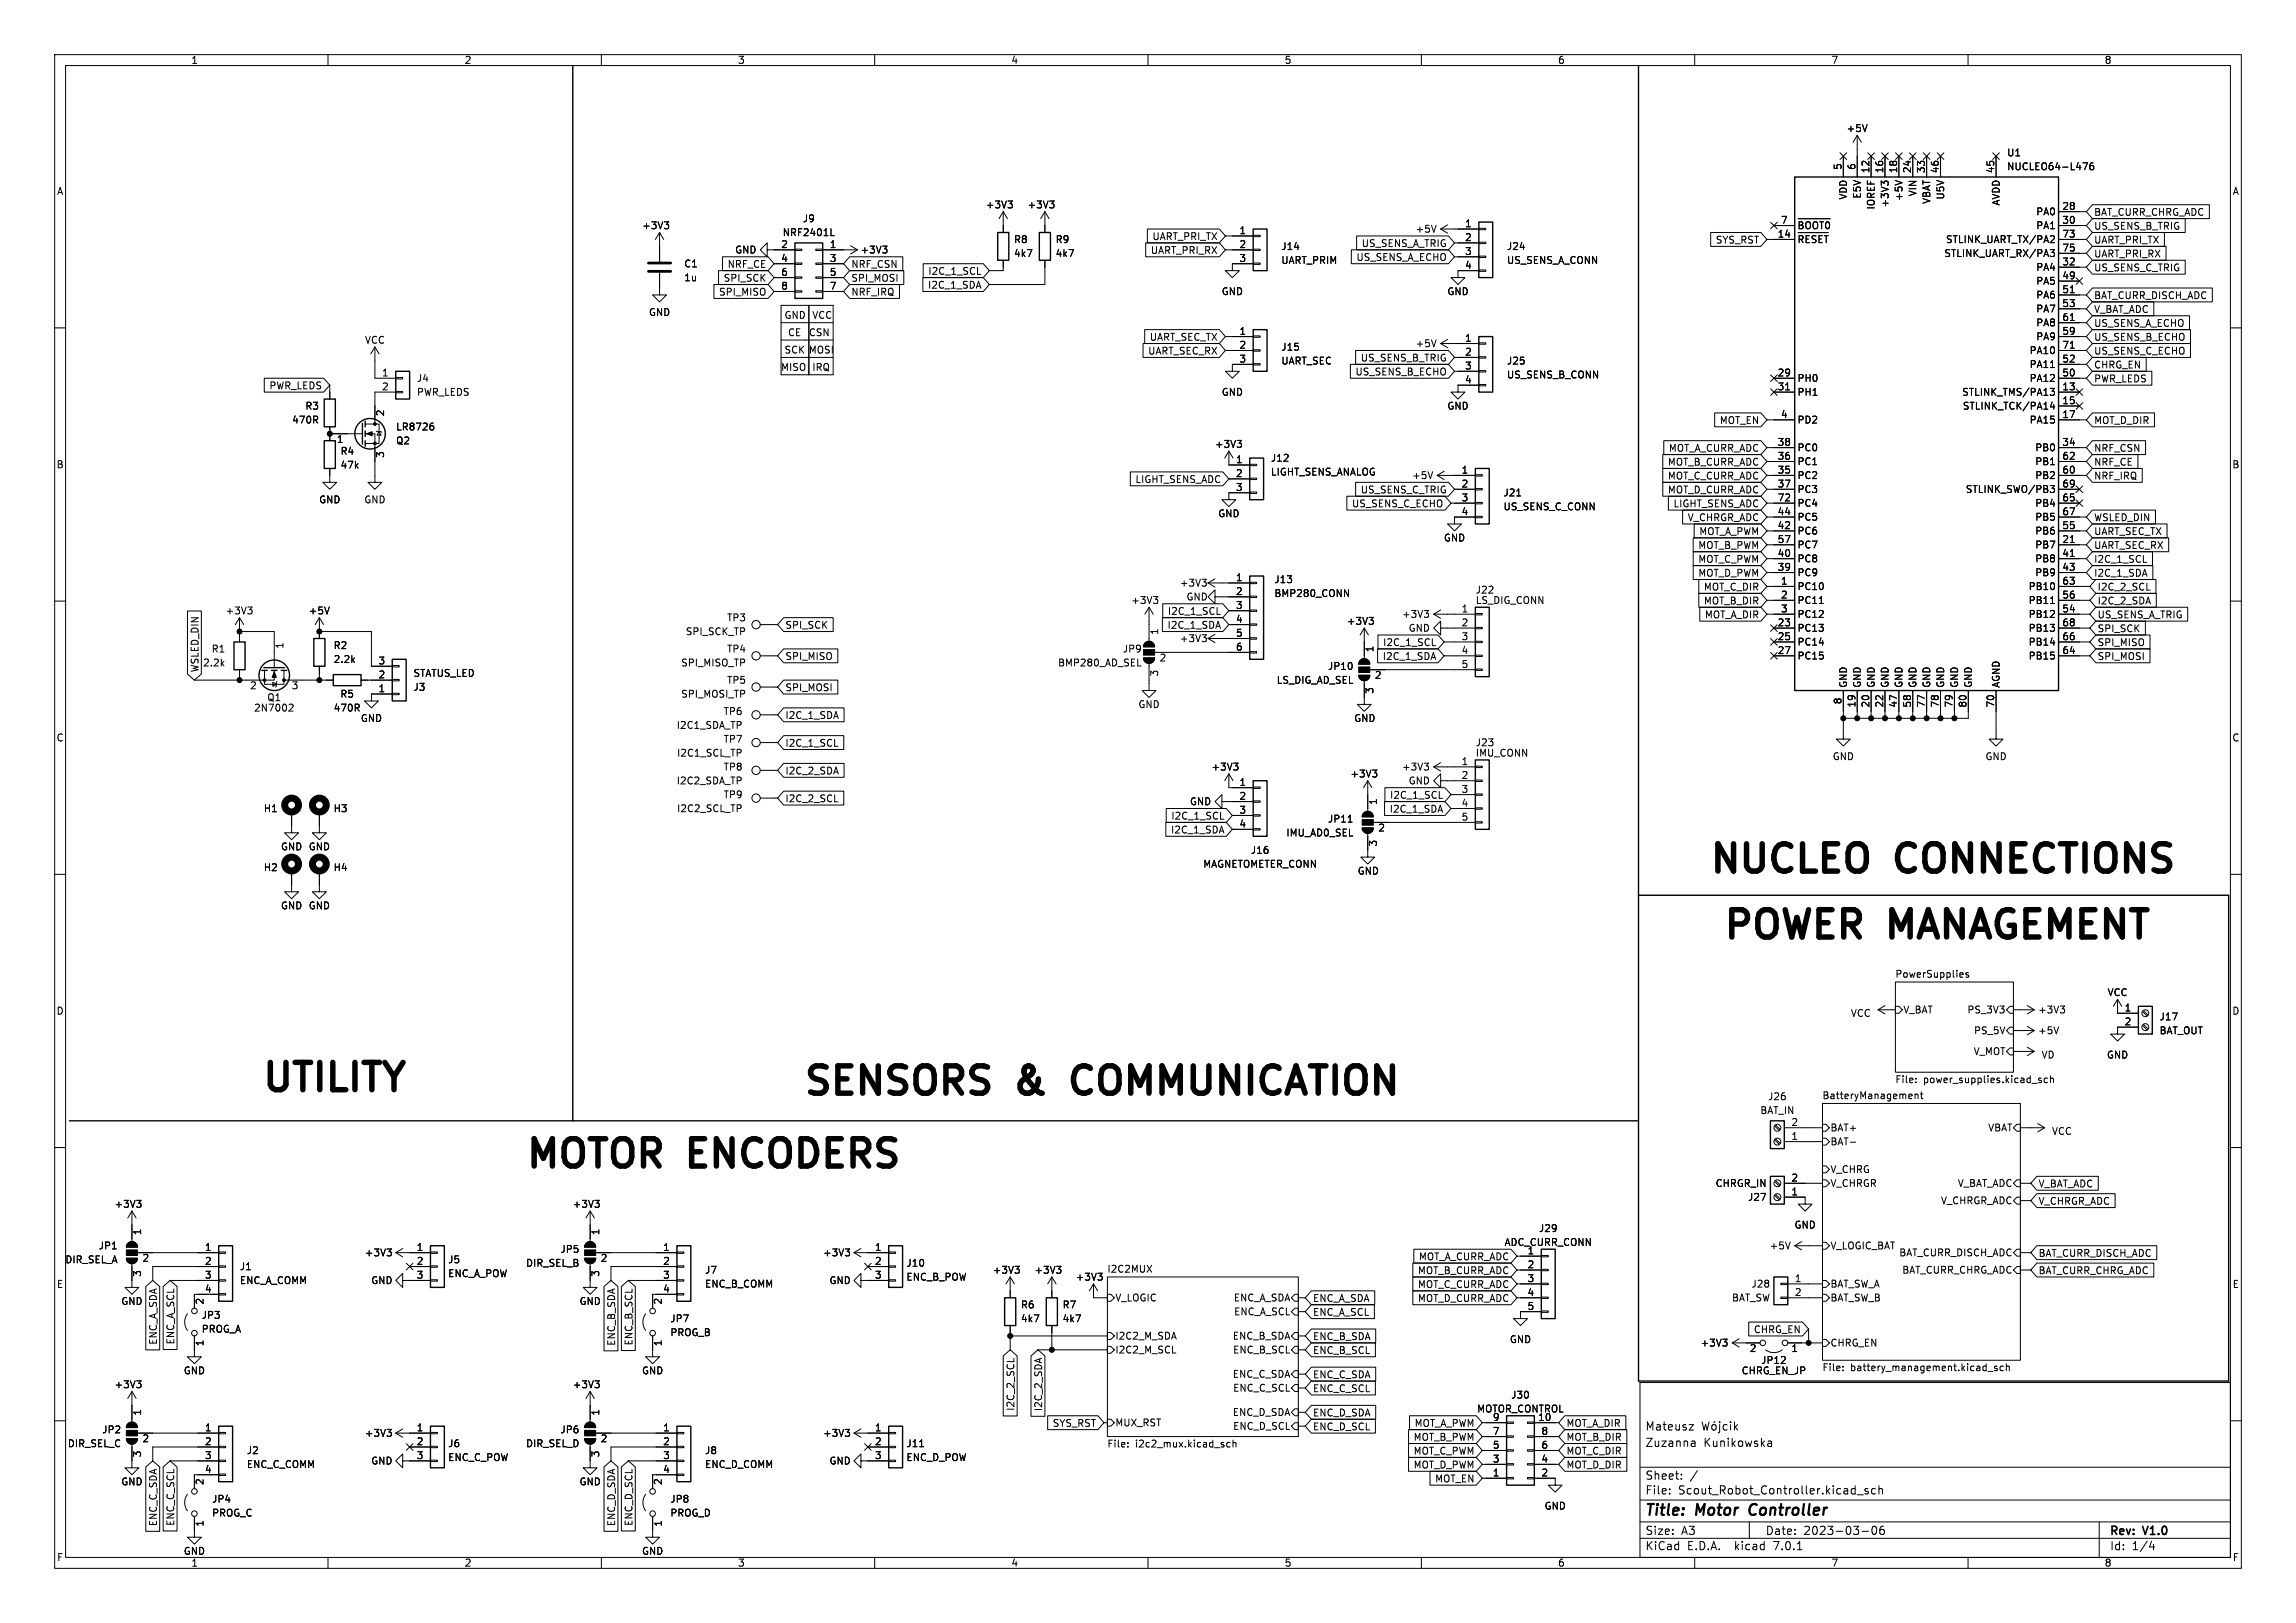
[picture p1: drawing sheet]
<svg xmlns="http://www.w3.org/2000/svg" width="420mm" height="297mm" viewBox="0 0 420 297" stroke-linecap="round" stroke-linejoin="round" font-family="sans-serif">
<defs><g id="words">
<g font-size="7">
<text x="313.1" y="160">NUCLEO</text>
<text x="347.6" y="160">CONNECTIONS</text>
<text x="315.6" y="172.1">POWER MANAGEMENT</text>
<text x="48.3" y="200">UTILITY</text>
<text x="147.3" y="200.7">SENSORS</text>
<text x="186.9" y="200.7">&amp;</text>
<text x="198.4" y="200.7">COMMUNICATION</text>
<text x="96.5" y="214">MOTOR ENCODERS</text>
</g>
<g font-size="2.8">
<text x="301" y="277.8">Title:</text>
<text x="310.4" y="277.8">Motor</text>
<text x="320.7" y="277.8">Controller</text>
</g>
<g font-size="2.1">
<text x="301" y="261.9">Mateusz</text>
<text x="301" y="264.9">Zuzanna</text>
<text x="311.6" y="264.9">Kunikowska</text>
<text x="301" y="273.6">File:</text>
<text x="301" y="270.9">Sheet:</text>
<text x="307" y="273.6">Scout_Robot_Controller.kicad_sch</text>
<text x="301" y="281">Size:</text>
<text x="307.6" y="281">A3</text>
<text x="323" y="281">Date:</text>
<text x="329.9" y="281">2023-03-06</text>
<text x="386" y="281.2">Rev:</text>
<text x="392.2" y="281.2">V1.0</text>
<text x="301" y="283.8">KiCad</text>
<text x="308.6" y="283.8">E.D.A.</text>
<text x="317.4" y="283.8">kicad</text>
<text x="324.5" y="283.8">7.0.1</text>
<text x="386" y="283.8">Id:</text>
<text x="390" y="283.8">1/4</text>
</g>
<g font-size="1.8">
<text x="35" y="11.8">1</text>
<text x="85" y="11.8">2</text>
<text x="135" y="11.8">3</text>
<text x="185" y="11.8">4</text>
<text x="235" y="11.8">5</text>
<text x="285" y="11.8">6</text>
<text x="335" y="11.8">7</text>
<text x="385" y="11.8">8</text>
<text x="337.7" y="24.3">+5V</text>
<text x="367.1" y="28.8">U1</text>
<text x="10.4" y="35.8">A</text>
<text x="336.9" y="31.1" transform="rotate(-90 336.9 31.1)">5</text>
<text x="339.5" y="31.1" transform="rotate(-90 339.5 31.1)">6</text>
<text x="342" y="31.8" transform="rotate(-90 342 31.8)">12</text>
<text x="344.6" y="31.8" transform="rotate(-90 344.6 31.8)">16</text>
<text x="347.1" y="31.8" transform="rotate(-90 347.1 31.8)">18</text>
<text x="349.6" y="31.8" transform="rotate(-90 349.6 31.8)">24</text>
<text x="352.2" y="31.8" transform="rotate(-90 352.2 31.8)">33</text>
<text x="354.7" y="31.8" transform="rotate(-90 354.7 31.8)">46</text>
<text x="364.9" y="31.8" transform="rotate(-90 364.9 31.8)">45</text>
<text x="367.1" y="31.3">NUCLEO64-L476</text>
<text x="408.4" y="35.8">A</text>
<text x="146.8" y="40.8">J9</text>
<text x="180.3" y="38.3">+3V3</text>
<text x="187.9" y="38.3">+3V3</text>
<text x="267.9" y="41.7">1</text>
<text x="325.7" y="41">7</text>
<text x="338" y="36.6" transform="rotate(-90 338 36.6)">VDD</text>
<text x="340.6" y="36.5" transform="rotate(-90 340.6 36.5)">E5V</text>
<text x="343.1" y="38.5" transform="rotate(-90 343.1 38.5)">IOREF</text>
<text x="345.6" y="38.1" transform="rotate(-90 345.6 38.1)">+3V3</text>
<text x="348.2" y="36.9" transform="rotate(-90 348.2 36.9)">+5V</text>
<text x="350.7" y="36" transform="rotate(-90 350.7 36)">VIN</text>
<text x="353.3" y="37.4" transform="rotate(-90 353.3 37.4)">VBAT</text>
<text x="355.8" y="36.6" transform="rotate(-90 355.8 36.6)">U5V</text>
<text x="366" y="37.7" transform="rotate(-90 366 37.7)">AVDD</text>
<text x="372.4" y="39.6">PA0</text>
<text x="377.2" y="38.5">28</text>
<text x="377.2" y="41">30</text>
<text x="383.1" y="39.7">BAT_CURR_CHRG_ADC</text>
<text x="117.4" y="42.1">+3V3</text>
<text x="134.4" y="46.5">GND</text>
<text x="142.8" y="45.5">2</text>
<text x="143.1" y="43.4">NRF2401L</text>
<text x="151.7" y="45.5">1</text>
<text x="157.3" y="46.5">+3V3</text>
<text x="185.4" y="44.6">R8</text>
<text x="185.4" y="47.2">4k7</text>
<text x="193" y="44.6">R9</text>
<text x="193" y="47.2">4k7</text>
<text x="210.4" y="46.6">UART_PRI_RX</text>
<text x="210.7" y="44.1">UART_PRI_TX</text>
<text x="226.7" y="42.9">1</text>
<text x="226.7" y="45.5">2</text>
<text x="234.3" y="45.9">J14</text>
<text x="248" y="47.9">US_SENS_A_ECHO</text>
<text x="249" y="45.4">US_SENS_A_TRIG</text>
<text x="258.9" y="42.7">+5V</text>
<text x="267.9" y="44.2">2</text>
<text x="267.9" y="46.7">3</text>
<text x="275.6" y="45.9">J24</text>
<text x="313.7" y="44.7">SYS_RST</text>
<text x="325.1" y="43.6">14</text>
<text x="328.8" y="45.3">~{RESET}</text>
<text x="328.8" y="42.7">~{BOOT0}</text>
<text x="355.5" y="47.2">STLINK_UART_RX/PA3</text>
<text x="355.8" y="44.6">STLINK_UART_TX/PA2</text>
<text x="372.4" y="42.1">PA1</text>
<text x="377.2" y="43.6">73</text>
<text x="377.2" y="46.1">75</text>
<text x="383.1" y="42.2">US_SENS_B_TRIG</text>
<text x="383.1" y="47.3">UART_PRI_RX</text>
<text x="383.1" y="44.7">UART_PRI_TX</text>
<text x="125.1" y="49.1">C1</text>
<text x="125.1" y="51.6">1u</text>
<text x="132.2" y="51.7">SPI_SCK</text>
<text x="133" y="49.2">NRF_CE</text>
<text x="142.8" y="48">4</text>
<text x="142.8" y="50.5">6</text>
<text x="142.8" y="53.1">8</text>
<text x="151.7" y="48">3</text>
<text x="151.7" y="50.5">5</text>
<text x="151.7" y="53.1">7</text>
<text x="155.7" y="49.2">NRF_CSN</text>
<text x="155.7" y="51.7">SPI_MOSI</text>
<text x="169.6" y="53">I2C_1_SDA</text>
<text x="169.7" y="50.4">I2C_1_SCL</text>
<text x="226.7" y="48">3</text>
<text x="234.3" y="48.5">UART_PRIM</text>
<text x="267.9" y="49.3">4</text>
<text x="275.6" y="48.5">US_SENS_A_CONN</text>
<text x="372.4" y="49.7">PA4</text>
<text x="372.4" y="52.3">PA5</text>
<text x="377.2" y="48.6">32</text>
<text x="377.2" y="51.2">49</text>
<text x="377.2" y="53.7">51</text>
<text x="383.1" y="49.8">US_SENS_C_TRIG</text>
<text x="118.7" y="58">GND</text>
<text x="131.4" y="54.3">SPI_MISO</text>
<text x="143.5" y="58.4">GND</text>
<text x="148.6" y="58.4">VCC</text>
<text x="155.7" y="54.3">NRF_IRQ</text>
<text x="223.4" y="54.2">GND</text>
<text x="264.7" y="54.2">GND</text>
<text x="372.4" y="54.8">PA6</text>
<text x="372.4" y="57.3">PA7</text>
<text x="372.4" y="59.9">PA8</text>
<text x="377.2" y="56.3">53</text>
<text x="377.2" y="58.8">61</text>
<text x="383.1" y="57.4">V_BAT_ADC</text>
<text x="383.1" y="60">US_SENS_A_ECHO</text>
<text x="383.1" y="54.9">BAT_CURR_DISCH_ADC</text>
<text x="66.7" y="63.1">VCC</text>
<text x="143.5" y="64.8">SCK</text>
<text x="144.1" y="61.6">CE</text>
<text x="148" y="64.8">MOSI</text>
<text x="148" y="61.6">CSN</text>
<text x="209.9" y="65.1">UART_SEC_RX</text>
<text x="210.2" y="62.5">UART_SEC_TX</text>
<text x="226.7" y="61.3">1</text>
<text x="226.7" y="63.9">2</text>
<text x="234.3" y="64.3">J15</text>
<text x="258.9" y="63.7">+5V</text>
<text x="267.9" y="62.6">1</text>
<text x="267.9" y="65.2">2</text>
<text x="371.1" y="65">PA10</text>
<text x="372.4" y="62.4">PA9</text>
<text x="377.2" y="61.3">59</text>
<text x="377.2" y="63.9">71</text>
<text x="383.1" y="65.1">US_SENS_C_ECHO</text>
<text x="383.1" y="62.5">US_SENS_B_ECHO</text>
<text x="49.2" y="71.4">PWR_LEDS</text>
<text x="69.8" y="69">1</text>
<text x="69.8" y="71.5">2</text>
<text x="76.2" y="70">J4</text>
<text x="142.9" y="67.9">MISO</text>
<text x="148.6" y="67.9">IRQ</text>
<text x="226.7" y="66.4">3</text>
<text x="234.3" y="66.9">UART_SEC</text>
<text x="247.8" y="68.9">US_SENS_B_ECHO</text>
<text x="248.8" y="66.3">US_SENS_B_TRIG</text>
<text x="267.9" y="67.7">3</text>
<text x="267.9" y="70.2">4</text>
<text x="275.6" y="66.9">J25</text>
<text x="275.6" y="69.4">US_SENS_B_CONN</text>
<text x="325.1" y="69">29</text>
<text x="325.1" y="71.5">31</text>
<text x="328.8" y="70">PH0</text>
<text x="371.1" y="70">PA12</text>
<text x="371.1" y="67.5">PA11</text>
<text x="377.2" y="71.5">13</text>
<text x="377.2" y="69">50</text>
<text x="377.2" y="66.4">52</text>
<text x="383.1" y="70.1">PWR_LEDS</text>
<text x="383.1" y="67.6">CHRG_EN</text>
<text x="53.4" y="77.7">470R</text>
<text x="55.8" y="75.1">R3</text>
<text x="70.5" y="76.2" transform="rotate(-90 70.5 76.2)">2</text>
<text x="76.2" y="72.6">PWR_LEDS</text>
<text x="223.4" y="72.6">GND</text>
<text x="264.7" y="75.1">GND</text>
<text x="314.5" y="77.8">MOT_EN</text>
<text x="325.7" y="76.6">4</text>
<text x="328.8" y="72.6">PH1</text>
<text x="328.8" y="77.7">PD2</text>
<text x="358.8" y="72.6">STLINK_TMS/PA13</text>
<text x="358.9" y="75.1">STLINK_TCK/PA14</text>
<text x="371.1" y="77.7">PA15</text>
<text x="377.2" y="74">15</text>
<text x="377.2" y="76.6">17</text>
<text x="383.1" y="77.8">MOT_D_DIR</text>
<text x="61.6" y="81.3">1</text>
<text x="62.2" y="83.4">R4</text>
<text x="70.5" y="83.9" transform="rotate(-90 70.5 83.9)">3</text>
<text x="72.4" y="81.5">Q2</text>
<text x="72.4" y="78.9">LR8726</text>
<text x="222.2" y="82.1">+3V3</text>
<text x="305.1" y="82.8">MOT_A_CURR_ADC</text>
<text x="325.1" y="81.7">38</text>
<text x="328.8" y="82.7">PC0</text>
<text x="372.2" y="82.7">PB0</text>
<text x="377.2" y="81.7">34</text>
<text x="383.1" y="82.8">NRF_CSN</text>
<text x="10.3" y="85.8">B</text>
<text x="62.2" y="85.9">47k</text>
<text x="207.6" y="88.5">LIGHT_SENS_ADC</text>
<text x="226" y="84.8">1</text>
<text x="226" y="87.4">2</text>
<text x="226" y="89.9">3</text>
<text x="232.4" y="84.6">J12</text>
<text x="232.4" y="87.2">LIGHT_SENS_ANALOG</text>
<text x="258.2" y="87.8">+5V</text>
<text x="267.3" y="86.7">1</text>
<text x="267.3" y="89.3">2</text>
<text x="305" y="87.9">MOT_C_CURR_ADC</text>
<text x="305" y="85.4">MOT_B_CURR_ADC</text>
<text x="325.1" y="86.7">35</text>
<text x="325.1" y="84.2">36</text>
<text x="325.1" y="89.3">37</text>
<text x="328.8" y="87.8">PC2</text>
<text x="328.8" y="85.3">PC1</text>
<text x="372.2" y="87.8">PB2</text>
<text x="372.2" y="85.3">PB1</text>
<text x="377.2" y="86.7">60</text>
<text x="377.2" y="84.2">62</text>
<text x="377.2" y="89.3">69</text>
<text x="383.1" y="87.9">NRF_IRQ</text>
<text x="383.1" y="85.4">NRF_CE</text>
<text x="408.3" y="85.8">B</text>
<text x="58.3" y="92.3">GND</text>
<text x="66.6" y="92.3">GND</text>
<text x="222.8" y="94.8">GND</text>
<text x="247.2" y="93">US_SENS_C_ECHO</text>
<text x="248.8" y="90.5">US_SENS_C_TRIG</text>
<text x="267.3" y="91.8">3</text>
<text x="267.3" y="94.4">4</text>
<text x="275" y="91">J21</text>
<text x="275" y="93.5">US_SENS_C_CONN</text>
<text x="305" y="90.5">MOT_D_CURR_ADC</text>
<text x="306" y="93">LIGHT_SENS_ADC</text>
<text x="308.6" y="95.5">V_CHRGR_ADC</text>
<text x="325.1" y="94.4">44</text>
<text x="325.1" y="91.8">72</text>
<text x="328.8" y="90.4">PC3</text>
<text x="328.8" y="95.4">PC5</text>
<text x="328.8" y="92.9">PC4</text>
<text x="359.5" y="90.4">STLINK_SWO/PB3</text>
<text x="372.2" y="92.9">PB4</text>
<text x="372.2" y="95.4">PB5</text>
<text x="377.2" y="91.8">65</text>
<text x="377.2" y="94.4">67</text>
<text x="383.1" y="95.5">WSLED_DIN</text>
<text x="264.1" y="99.3">GND</text>
<text x="310.5" y="100.6">MOT_B_PWM</text>
<text x="310.7" y="98.1">MOT_A_PWM</text>
<text x="325.1" y="102">40</text>
<text x="325.1" y="96.9">42</text>
<text x="325.1" y="99.4">57</text>
<text x="328.8" y="98">PC6</text>
<text x="328.8" y="100.5">PC7</text>
<text x="372.2" y="100.5">PB7</text>
<text x="372.2" y="98">PB6</text>
<text x="377.2" y="99.4">21</text>
<text x="377.2" y="102">41</text>
<text x="377.2" y="96.9">55</text>
<text x="383.1" y="100.6">UART_SEC_RX</text>
<text x="383.1" y="98.1">UART_SEC_TX</text>
<text x="215.8" y="107.5">+3V3</text>
<text x="226" y="106.4">1</text>
<text x="233.1" y="106.9">J13</text>
<text x="310.5" y="105.7">MOT_D_PWM</text>
<text x="310.5" y="103.2">MOT_C_PWM</text>
<text x="325.1" y="104.5">39</text>
<text x="325.7" y="107.1">1</text>
<text x="328.8" y="105.6">PC9</text>
<text x="328.8" y="103.1">PC8</text>
<text x="372.2" y="103.1">PB8</text>
<text x="372.2" y="105.6">PB9</text>
<text x="377.2" y="104.5">43</text>
<text x="377.2" y="107.1">63</text>
<text x="383.1" y="103.2">I2C_1_SCL</text>
<text x="383.1" y="105.7">I2C_1_SDA</text>
<text x="41.2" y="112.6">+3V3</text>
<text x="56.4" y="112.6">+5V</text>
<text x="132.9" y="113.9">TP3</text>
<text x="206.9" y="110.7">+3V3</text>
<text x="213.5" y="112.7">I2C_1_SCL</text>
<text x="217" y="110">GND</text>
<text x="226" y="109">2</text>
<text x="226" y="111.5">3</text>
<text x="233.1" y="109.4">BMP280_CONN</text>
<text x="256.4" y="113.2">+3V3</text>
<text x="267.3" y="112.1">1</text>
<text x="269.9" y="108.8">J22</text>
<text x="269.9" y="110.7">LS_DIG_CONN</text>
<text x="311.6" y="110.8">MOT_B_DIR</text>
<text x="311.6" y="108.2">MOT_C_DIR</text>
<text x="311.7" y="113.3">MOT_A_DIR</text>
<text x="325.7" y="109.6">2</text>
<text x="325.7" y="112.1">3</text>
<text x="328.8" y="108.1">PC10</text>
<text x="328.8" y="110.7">PC11</text>
<text x="328.8" y="113.2">PC12</text>
<text x="371" y="113.2">PB12</text>
<text x="371" y="110.7">PB11</text>
<text x="371" y="108.1">PB10</text>
<text x="377.2" y="112.1">54</text>
<text x="377.2" y="109.6">56</text>
<text x="383.7" y="110.8">I2C_2_SDA</text>
<text x="383.7" y="108.2">I2C_2_SCL</text>
<text x="383.7" y="113.3">US_SENS_A_TRIG</text>
<text x="38.7" y="119.6">R1</text>
<text x="52.1" y="118.8" transform="rotate(-90 52.1 118.8)">1</text>
<text x="61" y="118.9">R2</text>
<text x="125.4" y="116.4">SPI_SCK_TP</text>
<text x="132.9" y="119.6">TP4</text>
<text x="143.7" y="115.2">SPI_SCK</text>
<text x="205.3" y="119.6">JP9</text>
<text x="212.1" y="116.2" transform="rotate(-90 212.1 116.2)">1</text>
<text x="213.4" y="115.2">I2C_1_SDA</text>
<text x="215.8" y="117.7">+3V3</text>
<text x="226" y="114">4</text>
<text x="226" y="116.6">5</text>
<text x="226" y="119.1">6</text>
<text x="246.3" y="114.5">+3V3</text>
<text x="251.5" y="119.4" transform="rotate(-90 251.5 119.4)">1</text>
<text x="252.9" y="118.4">I2C_1_SCL</text>
<text x="257.6" y="115.8">GND</text>
<text x="267.3" y="114.7">2</text>
<text x="267.3" y="117.2">3</text>
<text x="267.3" y="119.8">4</text>
<text x="325.1" y="114.7">23</text>
<text x="325.1" y="117.2">25</text>
<text x="325.1" y="119.8">27</text>
<text x="328.8" y="115.8">PC13</text>
<text x="328.8" y="118.3">PC14</text>
<text x="371" y="118.3">PB14</text>
<text x="371" y="115.8">PB13</text>
<text x="377.2" y="119.8">64</text>
<text x="377.2" y="117.2">66</text>
<text x="377.2" y="114.7">68</text>
<text x="383.7" y="118.4">SPI_MISO</text>
<text x="383.7" y="115.9">SPI_SCK</text>
<text x="36.5" y="123" transform="rotate(-90 36.5 123)">WSLED_DIN</text>
<text x="37.1" y="122.1">2.2k</text>
<text x="61" y="121.5">2.2k</text>
<text x="69.2" y="124.2">2</text>
<text x="69.2" y="121.7">3</text>
<text x="75.6" y="124">STATUS_LED</text>
<text x="124.5" y="122.1">SPI_MISO_TP</text>
<text x="132.9" y="125.3">TP5</text>
<text x="143.7" y="120.9">SPI_MISO</text>
<text x="193.5" y="122.1">BMP280_AD_SEL</text>
<text x="212.1" y="121.3">2</text>
<text x="212.1" y="123.9" transform="rotate(-90 212.1 123.9)">3</text>
<text x="233.5" y="125.3">LS_DIG_AD_SEL</text>
<text x="242.9" y="122.7">JP10</text>
<text x="251.4" y="124.5">2</text>
<text x="252.8" y="120.9">I2C_1_SDA</text>
<text x="267.3" y="122.3">5</text>
<text x="328.8" y="120.8">PC15</text>
<text x="338" y="125.9" transform="rotate(-90 338 125.9)">GND</text>
<text x="340.6" y="125.9" transform="rotate(-90 340.6 125.9)">GND</text>
<text x="343.1" y="125.9" transform="rotate(-90 343.1 125.9)">GND</text>
<text x="345.6" y="125.9" transform="rotate(-90 345.6 125.9)">GND</text>
<text x="348.2" y="125.9" transform="rotate(-90 348.2 125.9)">GND</text>
<text x="350.7" y="125.9" transform="rotate(-90 350.7 125.9)">GND</text>
<text x="353.3" y="125.9" transform="rotate(-90 353.3 125.9)">GND</text>
<text x="355.8" y="125.9" transform="rotate(-90 355.8 125.9)">GND</text>
<text x="358.3" y="125.9" transform="rotate(-90 358.3 125.9)">GND</text>
<text x="360.9" y="125.9" transform="rotate(-90 360.9 125.9)">GND</text>
<text x="366" y="125.9" transform="rotate(-90 366 125.9)">AGND</text>
<text x="371" y="120.8">PB15</text>
<text x="383.7" y="120.9">SPI_MOSI</text>
<text x="45.7" y="126.4">2</text>
<text x="46.4" y="130.4">2N7002</text>
<text x="48.8" y="128.5">Q1</text>
<text x="53.3" y="126.4">3</text>
<text x="61" y="130.4">470R</text>
<text x="62.2" y="127.8">R5</text>
<text x="69.2" y="126.7">1</text>
<text x="75.6" y="126.6">J3</text>
<text x="124.5" y="127.8">SPI_MOSI_TP</text>
<text x="132.3" y="131">TP6</text>
<text x="143.7" y="131.7">I2C_1_SDA</text>
<text x="143.7" y="126.6">SPI_MOSI</text>
<text x="208.2" y="129.7">GND</text>
<text x="251.5" y="127" transform="rotate(-90 251.5 127)">3</text>
<text x="336.9" y="128.9" transform="rotate(-90 336.9 128.9)">8</text>
<text x="339.5" y="129.5" transform="rotate(-90 339.5 129.5)">19</text>
<text x="342" y="129.5" transform="rotate(-90 342 129.5)">20</text>
<text x="344.6" y="129.5" transform="rotate(-90 344.6 129.5)">22</text>
<text x="347.1" y="129.5" transform="rotate(-90 347.1 129.5)">47</text>
<text x="349.6" y="129.5" transform="rotate(-90 349.6 129.5)">58</text>
<text x="352.2" y="129.5" transform="rotate(-90 352.2 129.5)">77</text>
<text x="354.7" y="129.5" transform="rotate(-90 354.7 129.5)">78</text>
<text x="357.3" y="129.5" transform="rotate(-90 357.3 129.5)">79</text>
<text x="359.8" y="129.5" transform="rotate(-90 359.8 129.5)">80</text>
<text x="364.9" y="129.5" transform="rotate(-90 364.9 129.5)">70</text>
<text x="10.3" y="135.8">C</text>
<text x="65.9" y="132.3">GND</text>
<text x="123.7" y="133.5">I2C1_SDA_TP</text>
<text x="132.3" y="136.1">TP7</text>
<text x="143.7" y="136.8">I2C_1_SCL</text>
<text x="247.7" y="132.3">GND</text>
<text x="269.9" y="136.7">J23</text>
<text x="408.3" y="135.8">C</text>
<text x="123.7" y="143.7">I2C2_SDA_TP</text>
<text x="123.8" y="138.6">I2C1_SCL_TP</text>
<text x="132.3" y="141.2">TP8</text>
<text x="143.7" y="141.9">I2C_2_SDA</text>
<text x="221.6" y="141.2">+3V3</text>
<text x="226.7" y="143.9">1</text>
<text x="247" y="142.4">+3V3</text>
<text x="256.4" y="141.2">+3V3</text>
<text x="257.6" y="143.7">GND</text>
<text x="267.3" y="140.1">1</text>
<text x="267.3" y="142.6">2</text>
<text x="269.9" y="138.6">IMU_CONN</text>
<text x="335.2" y="139.3">GND</text>
<text x="363.1" y="139.3">GND</text>
<text x="48.2" y="148.8">H1</text>
<text x="61" y="148.8">H3</text>
<text x="123.8" y="148.8">I2C2_SCL_TP</text>
<text x="132.3" y="146.2">TP9</text>
<text x="143.7" y="147">I2C_2_SCL</text>
<text x="217.6" y="147.5">GND</text>
<text x="226.7" y="146.4">2</text>
<text x="226.7" y="149">3</text>
<text x="252.1" y="147.4" transform="rotate(-90 252.1 147.4)">1</text>
<text x="254.1" y="148.9">I2C_1_SDA</text>
<text x="254.1" y="146.3">I2C_1_SCL</text>
<text x="267.3" y="145.2">3</text>
<text x="267.3" y="147.7">4</text>
<text x="51.3" y="155.8">GND GND</text>
<text x="214.1" y="152.7">I2C_1_SDA</text>
<text x="214.1" y="150.1">I2C_1_SCL</text>
<text x="226.7" y="151.5">4</text>
<text x="235.2" y="153.2">IMU_AD0_SEL</text>
<text x="242.9" y="150.7">JP11</text>
<text x="252.1" y="152.4">2</text>
<text x="252.1" y="155" transform="rotate(-90 252.1 155)">3</text>
<text x="267.3" y="150.2">5</text>
<text x="48.2" y="159.6">H2</text>
<text x="61" y="159.6">H4</text>
<text x="220" y="158.9">MAGNETOMETER_CONN</text>
<text x="228.7" y="156.4">J16</text>
<text x="248.3" y="160.2">GND</text>
<text x="51.3" y="166.6">GND GND</text>
<text x="346.7" y="179">PowerSupplies</text>
<text x="10.3" y="185.8">D</text>
<text x="348.2" y="185.6">V_BAT</text>
<text x="359.8" y="185.6">PS_3V3</text>
<text x="372.8" y="185.6">+3V3</text>
<text x="385.5" y="182.4">VCC</text>
<text x="388.6" y="185.2">1</text>
<text x="408.3" y="185.8">D</text>
<text x="338.5" y="186.2">VCC</text>
<text x="361" y="189.4">PS_5V</text>
<text x="372.8" y="189.4">+5V</text>
<text x="388.6" y="187.7">2</text>
<text x="395" y="186.9">J17</text>
<text x="395" y="189.4">BAT_OUT</text>
<text x="360.9" y="193.2">V_MOT</text>
<text x="373.4" y="193.9">VD</text>
<text x="385.4" y="193.9">GND</text>
<text x="323.4" y="201.5">J26</text>
<text x="333.4" y="201.2">BatteryManagement</text>
<text x="346.7" y="198.5">File:</text>
<text x="351.9" y="198.5">power_supplies.kicad_sch</text>
<text x="321.9" y="204">BAT_IN</text>
<text x="327.6" y="208.7">1</text>
<text x="327.6" y="206.1">2</text>
<text x="334.8" y="207.2">BAT+</text>
<text x="334.8" y="209.7">BAT-</text>
<text x="363.6" y="207.2">VBAT</text>
<text x="375.3" y="207.8">VCC</text>
<text x="334.8" y="214.8">V_CHRG</text>
<text x="20.9" y="221.2">+3V3</text>
<text x="104.7" y="221.2">+3V3</text>
<text x="313.8" y="217.4">CHRGR_IN</text>
<text x="319.7" y="219.9">J27</text>
<text x="327.6" y="218.8">1</text>
<text x="327.6" y="216.3">2</text>
<text x="334.8" y="217.4">V_CHRGR</text>
<text x="354.9" y="220.5">V_CHRGR_ADC</text>
<text x="358" y="217.4">V_BAT_ADC</text>
<text x="372.9" y="217.5">V_BAT_ADC</text>
<text x="372.9" y="220.6">V_CHRGR_ADC</text>
<text x="26" y="226.1" transform="rotate(-90 26 226.1)">1</text>
<text x="109.9" y="226.1" transform="rotate(-90 109.9 226.1)">1</text>
<text x="281.5" y="225.6">J29</text>
<text x="328.2" y="225">GND</text>
<text x="11.9" y="231.3">DIR_SEL_A</text>
<text x="18" y="228.8">JP1</text>
<text x="26" y="231.1">2</text>
<text x="26" y="233.7" transform="rotate(-90 26 233.7)">3</text>
<text x="37.4" y="229">1</text>
<text x="37.4" y="231.5">2</text>
<text x="43.8" y="232.6">J1</text>
<text x="66.7" y="230.1">+3V3</text>
<text x="76.2" y="229">1</text>
<text x="76.2" y="231.5">2</text>
<text x="81.9" y="231.3">J5</text>
<text x="81.9" y="233.9">ENC_A_POW</text>
<text x="96.2" y="232">DIR_SEL_B</text>
<text x="102.5" y="229.4">JP5</text>
<text x="109.8" y="231.1">2</text>
<text x="109.9" y="233.7" transform="rotate(-90 109.9 233.7)">3</text>
<text x="121.3" y="229">1</text>
<text x="121.3" y="231.5">2</text>
<text x="128.9" y="233.2">J7</text>
<text x="150.5" y="230.1">+3V3</text>
<text x="160" y="229">1</text>
<text x="160" y="231.5">2</text>
<text x="165.7" y="232">J10</text>
<text x="181.5" y="233.2">+3V3</text>
<text x="189.2" y="233.2">+3V3</text>
<text x="202.6" y="233">I2C2MUX</text>
<text x="259.2" y="233.3">MOT_B_CURR_ADC</text>
<text x="259.4" y="230.8">MOT_A_CURR_ADC</text>
<text x="275.2" y="228.2">ADC_CURR_CONN</text>
<text x="279.4" y="229.6">1</text>
<text x="279.4" y="232.2">2</text>
<text x="323.7" y="228.8">+5V</text>
<text x="334.8" y="228.8">V_LOGIC_BAT</text>
<text x="347.3" y="230.1">BAT_CURR_DISCH_ADC</text>
<text x="347.8" y="233.2">BAT_CURR_CHRG_ADC</text>
<text x="372.9" y="230.2">BAT_CURR_DISCH_ADC</text>
<text x="372.9" y="233.3">BAT_CURR_CHRG_ADC</text>
<text x="10.4" y="235.8">E</text>
<text x="22.1" y="239">GND</text>
<text x="37.4" y="234.1">3</text>
<text x="37.4" y="236.6">4</text>
<text x="37.5" y="238.8" transform="rotate(-90 37.5 238.8)">2</text>
<text x="43.8" y="235.1">ENC_A_COMM</text>
<text x="67.9" y="235.1">GND</text>
<text x="76.2" y="234.1">3</text>
<text x="106" y="239">GND</text>
<text x="121.3" y="234.1">3</text>
<text x="121.3" y="236.6">4</text>
<text x="121.3" y="238.8" transform="rotate(-90 121.3 238.8)">2</text>
<text x="128.9" y="235.8">ENC_B_COMM</text>
<text x="151.7" y="235.1">GND</text>
<text x="160" y="234.1">3</text>
<text x="165.7" y="234.5">ENC_B_POW</text>
<text x="186.7" y="239.6">R6</text>
<text x="194.3" y="239.6">R7</text>
<text x="196.7" y="234.5">+3V3</text>
<text x="204" y="238.3">V_LOGIC</text>
<text x="225.6" y="238.3">ENC_A_SDA</text>
<text x="240.2" y="238.4">ENC_A_SDA</text>
<text x="259.2" y="238.4">MOT_D_CURR_ADC</text>
<text x="259.2" y="235.9">MOT_C_CURR_ADC</text>
<text x="279.4" y="234.7">3</text>
<text x="279.4" y="237.2">4</text>
<text x="279.4" y="239.8">5</text>
<text x="316.8" y="238.3">BAT_SW</text>
<text x="320.3" y="235.8">J28</text>
<text x="328.3" y="234.7">1</text>
<text x="328.3" y="237.2">2</text>
<text x="334.8" y="238.3">BAT_SW_B</text>
<text x="334.8" y="235.8">BAT_SW_A</text>
<text x="408.3" y="235.8">E</text>
<text x="36.8" y="241.5">JP3</text>
<text x="36.8" y="244">PROG_A</text>
<text x="122.6" y="242.1">JP7</text>
<text x="122.6" y="244.7">PROG_B</text>
<text x="186.7" y="242.1">4k7</text>
<text x="194.3" y="242.1">4k7</text>
<text x="204" y="245.3">I2C2_M_SDA</text>
<text x="225.4" y="245.3">ENC_B_SDA</text>
<text x="225.6" y="240.9">ENC_A_SCL</text>
<text x="240.2" y="240.9">ENC_A_SCL</text>
<text x="240.2" y="245.4">ENC_B_SDA</text>
<text x="276.1" y="245.9">GND</text>
<text x="320.7" y="244.1">CHRG_EN</text>
<text x="28.9" y="246.2" transform="rotate(-90 28.9 246.2)">ENC_A_SDA</text>
<text x="32" y="246.2" transform="rotate(-90 32 246.2)">ENC_A_SCL</text>
<text x="33.6" y="251.7">GND</text>
<text x="37.5" y="246.4" transform="rotate(-90 37.5 246.4)">1</text>
<text x="112.7" y="246.4" transform="rotate(-90 112.7 246.4)">ENC_B_SDA</text>
<text x="115.9" y="246.3" transform="rotate(-90 115.9 246.3)">ENC_B_SCL</text>
<text x="117.4" y="251.7">GND</text>
<text x="121.3" y="246.4" transform="rotate(-90 121.3 246.4)">1</text>
<text x="204" y="247.8">I2C2_M_SCL</text>
<text x="225.4" y="247.8">ENC_B_SCL</text>
<text x="240.2" y="247.9">ENC_B_SCL</text>
<text x="311" y="246.6">+3V3</text>
<text x="318.5" y="251.7">CHRG_EN_JP</text>
<text x="320" y="247.6">2</text>
<text x="322.1" y="249.7">JP12</text>
<text x="327.6" y="247.6">1</text>
<text x="333.4" y="251.2">File:</text>
<text x="334.8" y="246.6">CHRG_EN</text>
<text x="338.5" y="251.2">battery_management.kicad_sch</text>
<text x="20.9" y="254.2">+3V3</text>
<text x="104.7" y="254.2">+3V3</text>
<text x="225.4" y="252.3">ENC_C_SDA</text>
<text x="225.4" y="254.8">ENC_C_SCL</text>
<text x="240.2" y="254.9">ENC_C_SCL</text>
<text x="240.2" y="252.4">ENC_C_SDA</text>
<text x="276.4" y="256.1">J30</text>
<text x="18.6" y="262.4">JP2</text>
<text x="26" y="259.1" transform="rotate(-90 26 259.1)">1</text>
<text x="37.4" y="262">1</text>
<text x="66.7" y="263.1">+3V3</text>
<text x="76.2" y="262">1</text>
<text x="102.5" y="262.4">JP6</text>
<text x="109.9" y="259.1" transform="rotate(-90 109.9 259.1)">1</text>
<text x="121.3" y="262">1</text>
<text x="150.5" y="263.1">+3V3</text>
<text x="160" y="262">1</text>
<text x="185.7" y="258.3" transform="rotate(-90 185.7 258.3)">I2C_2_SCL</text>
<text x="190.8" y="258.4" transform="rotate(-90 190.8 258.4)">I2C_2_SDA</text>
<text x="192.5" y="261.3">SYS_RST</text>
<text x="204" y="261.2">MUX_RST</text>
<text x="225.4" y="259.3">ENC_D_SDA</text>
<text x="225.4" y="261.8">ENC_D_SCL</text>
<text x="240.2" y="259.4">ENC_D_SDA</text>
<text x="240.2" y="261.9">ENC_D_SCL</text>
<text x="258.5" y="263.8">MOT_B_PWM</text>
<text x="258.6" y="261.3">MOT_A_PWM</text>
<text x="270.1" y="258.6">MOTOR_CONTROL</text>
<text x="273" y="262.6">7</text>
<text x="273" y="260.1">9</text>
<text x="281.3" y="260.1">10</text>
<text x="281.9" y="262.6">8</text>
<text x="286.5" y="263.8">MOT_B_DIR</text>
<text x="286.5" y="261.3">MOT_A_DIR</text>
<text x="12.4" y="265">DIR_SEL_C</text>
<text x="26" y="264.2">2</text>
<text x="26" y="266.7" transform="rotate(-90 26 266.7)">3</text>
<text x="37.4" y="264.5">2</text>
<text x="37.4" y="267.1">3</text>
<text x="37.4" y="269.6">4</text>
<text x="45.1" y="266.3">J2</text>
<text x="45.1" y="268.8">ENC_C_COMM</text>
<text x="67.9" y="268.2">GND</text>
<text x="76.2" y="264.5">2</text>
<text x="76.2" y="267.1">3</text>
<text x="81.9" y="265">J6</text>
<text x="81.9" y="267.5">ENC_C_POW</text>
<text x="96.2" y="265">DIR_SEL_D</text>
<text x="109.8" y="264.2">2</text>
<text x="109.9" y="266.7" transform="rotate(-90 109.9 266.7)">3</text>
<text x="121.3" y="264.5">2</text>
<text x="121.3" y="267.1">3</text>
<text x="121.3" y="269.6">4</text>
<text x="128.9" y="266.3">J8</text>
<text x="128.9" y="268.8">ENC_D_COMM</text>
<text x="151.7" y="268.2">GND</text>
<text x="160" y="264.5">2</text>
<text x="160" y="267.1">3</text>
<text x="165.7" y="265">J11</text>
<text x="165.7" y="267.5">ENC_D_POW</text>
<text x="202.6" y="265.1">File:</text>
<text x="207.7" y="265.1">i2c2_mux.kicad_sch</text>
<text x="258.5" y="268.9">MOT_D_PWM</text>
<text x="258.5" y="266.3">MOT_C_PWM</text>
<text x="273" y="267.7">3</text>
<text x="273" y="265.2">5</text>
<text x="281.9" y="267.7">4</text>
<text x="281.9" y="265.2">6</text>
<text x="286.5" y="268.9">MOT_D_DIR</text>
<text x="286.5" y="266.3">MOT_C_DIR</text>
<text x="22.1" y="272">GND</text>
<text x="37.5" y="271.8" transform="rotate(-90 37.5 271.8)">2</text>
<text x="38.7" y="275.1">JP4</text>
<text x="106" y="272">GND</text>
<text x="121.3" y="271.8" transform="rotate(-90 121.3 271.8)">2</text>
<text x="122.6" y="275.1">JP8</text>
<text x="262.4" y="271.4">MOT_EN</text>
<text x="273" y="270.3">1</text>
<text x="281.9" y="270.3">2</text>
<text x="28.9" y="279.4" transform="rotate(-90 28.9 279.4)">ENC_C_SDA</text>
<text x="32" y="279.4" transform="rotate(-90 32 279.4)">ENC_C_SCL</text>
<text x="37.5" y="279.4" transform="rotate(-90 37.5 279.4)">1</text>
<text x="38.7" y="277.7">PROG_C</text>
<text x="112.7" y="279.4" transform="rotate(-90 112.7 279.4)">ENC_D_SDA</text>
<text x="115.9" y="279.4" transform="rotate(-90 115.9 279.4)">ENC_D_SCL</text>
<text x="121.3" y="279.4" transform="rotate(-90 121.3 279.4)">1</text>
<text x="122.6" y="277.7">PROG_D</text>
<text x="282.5" y="276.4">GND</text>
<text x="10.4" y="285.8">F</text>
<text x="33.6" y="284.7">GND</text>
<text x="35" y="286.8">1</text>
<text x="85" y="286.8">2</text>
<text x="117.4" y="284.7">GND</text>
<text x="135" y="286.8">3</text>
<text x="185" y="286.8">4</text>
<text x="235" y="286.8">5</text>
<text x="285" y="286.8">6</text>
<text x="335" y="286.8">7</text>
<text x="385" y="286.8">8</text>
<text x="408.4" y="285.8">F</text>
</g>
</g></defs>
<g fill="none" stroke="#000" stroke-width=".18">
<path d="M10 10h400v277h-400zM12 12h396v273h-396zM60 10v2M110 10v2M160 10v2M210 10v2M260 10v2M310 10v2M360 10v2M183.5 38.7v3.8M183.5 38.7l-.7 1.3M183.5 38.7l.8 1.3"/>
<path d="M184.4 36.8h.8l-.4 .5M184.9 37.3l.3 .2v.3l-.3 .3M191.1 38.7v3.8M191.1 38.7l-.7 1.3M191.1 38.7l.8 1.3M192 36.8h.8l-.4 .5M192.6 37.3l.2 .2v.3l-.2 .3M336.6 28l1.2 1.2M337.2 28.6v3.8M337.8 28l-1.2 1.2M339.7 24.8v7.6M339.7 24.8l-.7 1.2"/>
<path d="M339.7 24.8l.8 1.2M341.5 22.8l-.4 1.3M341.7 28l1.2 1.2M342.3 28.6v3.8M342.9 28l-1.2 1.2M344.2 28l1.2 1.2M344.6 33.6l-.5-.5v.8M344.6 33.4l.2-.3h.4l.2 .3M344.8 28.6v3.8M345.4 28l-1.2 1.2M346.7 33l1.2 .4M346.7 28l1.3 1.2"/>
<path d="M347.3 28.6v3.8M348 28l-1.3 1.2M349.3 28l1.2 1.2M349.9 28.6v3.8M350.5 28l-1.2 1.2M351.8 28l1.2 1.2M352.4 28.6v3.8M353 28l-1.2 1.2M354.4 28l1.2 1.2M355 28.6v3.8M355.6 28l-1.2 1.2M364.5 28l1.2 1.2"/>
<path d="M365.1 28.6v3.8M365.7 28l-1.2 1.2M376.6 38.7h5M381 29.8h.8l-.5 1.3M382.7 37.5h21.4v2.5h-21.4l-1.1-1.3zM382.9 29.8l-.4 .1a.86 .86 0 0 0 0 1.2l.4-.2 .1-.4-.2-.2h-.3l-.2 .2M10 60h2M120.6 49.9v4.1h1.3l-1.3 1.2-1.2-1.2h1.2M120.6 42.5l-.7 1.3M120.6 42.5v5.4M120.6 42.5l.8 1.3M121.5 40.6h.8l-.4 .5"/>
<path d="M122.1 41.1l.2 .2v.3l-.2 .3M130.6 52.1h9.9l1.1 1.2-1.1 1.3h-9.9zM131.4 49.5h9.1l1.1 1.3-1.1 1.3h-9.1zM132.2 47h8.3l1.1 1.3-1.1 1.2h-8.3zM140.3 45.7v-1.2l-1.2 1.2 1.2 1.3v-1.3h5.1M141.6 48.3h3.8M141.6 50.8h3.8M141.6 53.3h3.8M142.9 59.1h9.5M142.9 55.9h9.5v12.7h-9.5zM145.4 53.2h1.3v.3h-1.3zM145.4 50.7h1.3v.2h-1.3z"/>
<path d="M145.4 48.1h1.3v.3h-1.3zM145.4 45.6h1.3v.2h-1.3zM148 55.9v12.7M149.2 53.2h1.3v.3h-1.3zM149.2 50.7h1.3v.2h-1.3zM149.2 48.1h1.3v.3h-1.3zM149.2 45.6h1.3v.2h-1.3zM150.5 45.7h6.3M150.5 48.3h3.8M150.5 50.8h3.8M150.5 53.3h3.8M152 43.1h.6"/>
<path d="M155.4 47h9.7v2.5h-9.7l-1.1-1.2zM155.4 52.1h9.1v2.5h-9.1l-1.1-1.3zM155.4 49.5h9.9v2.6h-9.9l-1.1-1.3zM155.6 45l1.2 .7M156.8 45.7l-1.2 .8M161.5 45h.7l-.4 .5M162 45.5l.2 .3v.3l-.2 .2M168.8 50.8h11.1l1.1 1.3-1.1 1.2h-11.1zM168.9 48.3h11l1.1 1.2-1.1 1.3h-11zM178.8 50.2h.6M183.5 47.6v1.9h-2.5M191.1 47.6v4.5h-10.1"/>
<path d="M209.6 44.4h13.4l1.2 1.3-1.2 1.3h-13.4zM209.9 41.9h13.1l1.2 1.3-1.2 1.3h-13.1zM224.2 43.2h5M224.2 45.7h5M229.2 48.1h1.3v.3h-1.3zM229.2 45.6h1.3v.2h-1.3zM229.2 43.1h1.3v.2h-1.3zM229.2 48.3h-3.8v1.2h1.3l-1.3 1.3-1.2-1.3h1.2M247.2 45.7h17.8l1.1 1.3-1.1 1.3h-17.8zM248.2 43.2h16.8l1.1 1.3-1.1 1.2h-16.8zM262.7 41.2l-.4 1.3M263.5 41.9h7"/>
<path d="M263.5 41.9l1.3 .8M264.8 41.1l-1.3 .8M266.1 44.5h4.4M266.1 47h4.4M270.5 49.4h1.3v.3h-1.3zM270.5 46.9h1.3v.2h-1.3zM270.5 44.3h1.3v.3h-1.3zM270.5 41.8h1.3v.2h-1.3zM270.5 49.5h-3.8v1.3h1.3l-1.3 1.3-1.3-1.3h1.3M312.9 42.5h9.2l1.1 1.3-1.1 1.3h-9.2zM323.2 43.8h5.1M323.9 40.7l1.2 1.2"/>
<path d="M324.5 41.3h3.8M325.1 40.7l-1.2 1.2M328.9 42.6h5.5M328.9 40h5.9M329.1 43.1v1.3M329.8 40.8l-.3-.2h-.4v1.3M330.3 41a.42 .42 0 0 1 .4-.4 .42 .42 0 0 1 .5 .4M330.4 43.1v1.3M331.6 41a.42 .42 0 0 1 .5-.4 .42 .42 0 0 1 .4 .4M332.7 43.1v1.3M332.9 40.6h.7M333.2 40.6v1.3"/>
<path d="M334 40.8l.2-.2 .4 .2M334.1 43.1v1.3M375 45.7h.8l-.4 .5 .3 .1 .1 .4-.2 .2h-.4M375.3 43.1l.4 .1 .1 .3-.8 .9h.8M376.6 43.8h5M376.6 41.3h5M376.6 48.9h5M376.6 51.4h3.8M376.6 54h5M376.6 56.5h5M376.6 59.1h5M376.6 46.4h5"/>
<path d="M378.7 53.6h.7M378.7 58.6h.7M379.8 50.8l1.2 1.2M381 50.8l-1.2 1.2M382.7 55.2h11.3v2.6h-11.3l-1.1-1.3zM382.7 40h17v2.5h-17l-1.1-1.2zM382.7 45.1h13.5v2.5h-13.5l-1.1-1.2zM382.7 42.5h13.2v2.6h-13.2l-1.1-1.3zM382.7 47.6h17v2.6h-17l-1.1-1.3zM382.7 57.8h17.8v2.5h-17.8l-1.1-1.2zM382.7 52.7h22v2.5h-22l-1.1-1.2zM408 60h2"/>
<path d="M48.3 69.2h10.9l1.1 1.3-1.1 1.3h-10.9zM60.3 70.5v2.5M60.3 78.1v2.5M60.3 79.4h6M66.8 79.4h1.8v8.9h1.2l-1.2 1.2-1.3-1.2h1.3M66.8 77.6h2.5v3.6h-2.5M68.6 63.5v5.7h3.8M68.6 63.5l-.8 1.3M68.6 63.5l.7 1.3M68.8 78.9l.2 .1h.7l.1 .1M69.3 79l.4 .6h-.7zM72.4 71.6h1.3v.3h-1.3z"/>
<path d="M72.4 69.1h1.3v.2h-1.3zM72.4 71.8h-3.8v5.8M79 77.4h.2M79.1 77.9l.3 .2v.4l-.3 .2M142.9 65.4h9.5M142.9 62.2h9.5M209.1 62.9h13.9l1.2 1.2-1.2 1.3h-13.9zM209.4 60.3h13.6l1.2 1.3-1.2 1.3h-13.6zM224.2 61.6h5M224.2 64.1h5M229.2 66.5h1.3v.3h-1.3zM229.2 64h1.3v.3h-1.3z"/>
<path d="M229.2 61.5h1.3v.2h-1.3zM229.2 66.7h-3.8v1.2h1.3l-1.3 1.3-1.2-1.3h1.2M247 66.7h18l1.1 1.2-1.1 1.3h-18zM248 64.1h17l1.1 1.3-1.1 1.3h-17zM262.7 62.2l-.4 1.3M263.5 62.9h7M263.5 62.9l1.3 .7M264.8 62.1l-1.3 .8M266.1 65.4h4.4M266.1 67.9h4.4M270.5 70.4h1.3v.2h-1.3zM270.5 67.8h1.3v.3h-1.3z"/>
<path d="M270.5 65.3h1.3v.2h-1.3zM270.5 62.7h1.3v.3h-1.3zM270.5 70.5h-3.8v1.3h1.3l-1.3 1.2-1.3-1.2h1.3M313.7 75.6h8.4l1.1 1.2-1.1 1.3h-8.4zM323.2 76.8h5.1M323.9 68.6l1.2 1.2M323.9 71.1l1.2 1.3M324.5 71.8h3.8M324.5 69.2h3.8M325.1 68.6l-1.2 1.2M325.1 71.1l-1.2 1.3M326.6 71.3h.8"/>
<path d="M375 71.1h.8l-.4 .5 .3 .1v.5l-.1 .1h-.5M375.1 67.3h.7M375.4 73.6l-.3 .9h.8M375.7 74v.9M376.6 71.8h3.8M376.6 74.3h3.8M376.6 76.8h5M376.6 69.2h5M376.6 66.7h5M376.6 61.6h5M376.6 64.1h5M378.7 63.7h.7"/>
<path d="M379.8 73.7l1.2 1.2M379.8 71.1l1.2 1.3M381 73.7l-1.2 1.2M381 71.1l-1.2 1.3M382.7 62.9h18v2.5h-18l-1.1-1.3zM382.7 67.9h10.9v2.6h-10.9l-1.1-1.3zM382.7 60.3h18v2.6h-18l-1.1-1.3zM382.7 65.4h9.9v2.5h-9.9l-1.1-1.2zM382.7 75.6h11.4v2.5h-11.4l-1.1-1.3zM60.3 85.7v2.6h1.3l-1.3 1.2-1.2-1.2h1.2M206.8 86.4h16.9l1.1 1.2-1.1 1.3h-16.9zM224.8 82.6v2.5h3.8"/>
<path d="M224.8 87.6h3.8M224.8 82.6l-.8 1.2M224.8 82.6l.8 1.2M226.3 80.6h.8l-.4 .5M226.8 81.1l.3 .2v.3l-.3 .3M228.6 90h1.3v.3h-1.3zM228.6 87.5h1.3v.3h-1.3zM228.6 85h1.3v.2h-1.3zM228.6 90.2h-3.8v1.2h1.3l-1.3 1.3-1.3-1.3h1.3M246.4 90.8h17.9l1.1 1.3-1.1 1.2h-17.9zM248 88.3h17l1.1 1.2-1.1 1.3h-17zM262.1 86.3l-.5 1.3"/>
<path d="M262.9 87h7M262.9 87l1.3 .8M264.2 86.2l-1.3 .8M265.4 92.1h4.5M266.1 89.5h3.8M269.9 94.5h1.2v.2h-1.2zM269.9 91.9h1.2v.3h-1.2zM269.9 89.4h1.2v.3h-1.2zM269.9 86.9h1.2v.2h-1.2zM269.9 94.6h-3.8v1.3h1.2l-1.2 1.3-1.3-1.3h1.3M277.4 90.8h.8M304.2 85.7h17.9l1.1 1.3-1.1 1.3h-17.9z"/>
<path d="M304.2 88.3h17.9l1.1 1.2-1.1 1.3h-17.9zM304.2 83.2h17.9l1.1 1.3-1.1 1.2h-17.9zM304.3 80.6h17.8l1.1 1.3-1.1 1.3h-17.8zM305.2 90.8h16.9l1.1 1.3-1.1 1.2h-16.9zM307.8 93.3h14.3l1.1 1.3-1.1 1.3h-14.3zM309.7 98.4h12.4l1.1 1.3-1.1 1.3h-12.4zM309.9 95.9h12.2l1.1 1.3-1.1 1.2h-12.2zM323.2 87h5.1M323.2 89.5h5.1M323.2 92.1h5.1M323.2 94.6h5.1M323.2 99.7h5.1"/>
<path d="M323.2 81.9h5.1M323.2 84.5h5.1M323.2 97.2h5.1M375 88.9h.8l-.4 .4 .3 .2 .1 .4-.2 .2h-.4M375.1 85h.7M376.6 87h5M376.6 89.5h3.8M376.6 92.1h3.8M376.6 94.6h5M376.6 99.7h5M376.6 81.9h5M376.6 84.5h5"/>
<path d="M376.6 97.2h5M378.7 99.3h.7M379.8 88.9l1.2 1.2M379.8 91.5l1.2 1.2M381 88.9l-1.2 1.2M381 91.5l-1.2 1.2M382.7 85.7h9.2v2.6h-9.2l-1.1-1.3zM382.7 83.2h8.4v2.5h-8.4l-1.1-1.2zM382.7 80.6h9.8v2.6h-9.8l-1.1-1.3zM382.7 98.4h14v2.6h-14l-1.1-1.3zM382.7 95.9h13.7v2.5h-13.7l-1.1-1.2zM382.7 93.3h11.6v2.6h-11.6l-1.1-1.3z"/>
<path d="M10 110h2M34.3 111.8h2.5v11.5l-1.2 1.2-1.3-1.2zM43.8 113l-.7 1.3M43.8 113v4.5M43.8 113l.8 1.3M43.8 115.6h6.4v6.6M45.3 111.1h.8l-.4 .5M45.9 111.6l.2 .2v.3l-.2 .2M58.4 113v3.8M58.4 113l-.7 1.3M58.4 113l.8 1.3M58.4 115.6h9.5v6.3h3.9"/>
<path d="M60.2 111.1l-.4 1.2M139.1 114.3h3.1M143.4 113h9v2.6h-9l-1.2-1.3zM143.4 118.7h9.9v2.6h-9.9l-1.2-1.3zM209.5 117.6a1.02 1.02 0 0 1 1.1-.2 1.02 1.02 0 0 1 .6 1h-2zM210.2 111.1v6.2M210.2 111.1l-.8 1.3M210.2 111.1l.7 1.3M211 109.2h.8l-.4 .5M211.2 119.4h17.4M211.5 109.7l.3 .2v.3l-.3 .2M212.6 113h11.1l1.1 1.3-1.1 1.3h-11.1z"/>
<path d="M212.7 110.5h11l1.1 1.3-1.1 1.2h-11zM219.9 106h.8l-.5 .5M219.9 116.2h.8l-.5 .4M220.4 106.5l.3 .2v.3l-.3 .3M220.4 116.6l.3 .3v.3l-.3 .2M221 106.7l1.2 .7M221 106.7h7.6M221 116.8h7.6M221 116.8l1.2 .8M222.2 109.2v-1.2l-1.2 1.2 1.2 1.3v-1.3h6.4M222.2 105.9l-1.2 .8M222.2 116.1l-1.2 .7"/>
<path d="M222.6 112.4h.6M224.8 111.8h3.8M224.8 114.3h3.8M228.6 119.3h1.3v.2h-1.3zM228.6 116.7h1.3v.3h-1.3zM228.6 114.2h1.3v.2h-1.3zM228.6 111.6h1.3v.3h-1.3zM228.6 109.1h1.3v.2h-1.3zM228.6 106.6h1.3v.2h-1.3zM245.9 107.9l.8 1.3v-1.3M249.6 114.9l-.8 1.3M249.6 114.9v5.6"/>
<path d="M249.6 114.9l.7 1.3M250.4 113h.8l-.4 .5M251 113.5l.2 .2v.3l-.2 .3M252 118.7h11l1.2 1.3-1.2 1.3h-11zM252.1 116.2h10.9l1.2 1.3-1.2 1.2h-10.9zM260.5 111.7h.8l-.4 .5M261.1 112.2l.2 .2v.3l-.2 .3M262 118.2h.6M262.3 112.4h7.6M262.3 112.4l1.2 .8M263.5 114.9v-1.2l-1.2 1.2 1.2 1.3v-1.3h6.4M263.5 111.6l-1.2 .8"/>
<path d="M264.2 117.5h5.7M269.9 119.9h1.2v.2h-1.2zM269.9 117.3h1.2v.3h-1.2zM269.9 114.8h1.2v.3h-1.2zM269.9 112.3h1.2v.2h-1.2zM309.7 103.5h12.4l1.1 1.3-1.1 1.2h-12.4zM309.7 101h12.4l1.1 1.2-1.1 1.3h-12.4zM310.7 108.6h11.4l1.1 1.3-1.1 1.2h-11.4zM310.7 106h11.4l1.1 1.3-1.1 1.3h-11.4zM310.9 111.1h11.2l1.1 1.3-1.1 1.3h-11.2zM323.2 112.4h5.1M323.2 107.3h5.1"/>
<path d="M323.2 109.9h5.1M323.2 104.8h5.1M323.2 102.2h5.1M323.9 119.4l1.2 1.2M323.9 114.3l1.2 1.2M323.9 116.9l1.2 1.2M324.5 114.9h3.8M324.5 117.5h3.8M325.1 119.4l-1.2 1.2M325.1 114.3l-1.2 1.2M325.1 116.9l-1.2 1.2M332.8 110.4h.7"/>
<path d="M375.1 110.4h.7M375.1 117.6h.8M376.6 112.4h5.7M376.6 114.9h5.7M376.6 117.5h5.7M376.6 107.3h5.7M376.6 109.9h5.7M376.6 104.8h5M376.6 102.2h5M378.7 101.8h.7M382.7 101h11v2.5h-11l-1.1-1.3zM382.7 103.5h11.1v2.5h-11.1l-1.1-1.2z"/>
<path d="M383.4 108.6h11v2.5h-11l-1.1-1.2zM383.4 116.2h9.9v2.5h-9.9l-1.1-1.2zM383.4 118.7h9.9v2.6h-9.9l-1.1-1.3zM383.4 113.7h9v2.5h-9l-1.1-1.3zM383.4 106h11v2.6h-11l-1.1-1.3zM383.4 111.1h16.8v2.6h-16.8l-1.1-1.3zM408 110h2M43.8 122.6v1.9M48.4 122.7v2.5h3.5v-2.5M49.9 124.8l.6 .4-.6 .4zM50.2 122.7v1.8h-14.6M50.7 124.7l-.2 .1v.8l-.1 .1"/>
<path d="M51.9 124.5h9.1M53.1 128.9h.4l.1 .3-.8 .9h.8M58.4 121.9v2.6M66 124.5h5.8M71.8 121.8h1.2v.2h-1.2zM71.8 124.3h1.2v.3h-1.2zM71.8 126.9h1.2v.2h-1.2zM71.8 127h-3.9v1.3h1.3l-1.3 1.2-1.2-1.2h1.2M139.1 120h3.1M139.1 130.8h3.1M139.1 135.9h3.1M139.1 125.7h3.1"/>
<path d="M143.4 129.5h11v2.6h-11l-1.2-1.3zM143.4 134.6h10.9v2.6h-10.9l-1.2-1.3zM143.4 139.7h11v2.5h-11l-1.2-1.2zM143.4 124.5h9.9v2.5h-9.9l-1.2-1.3zM208.1 121.9h.6M209.2 120.4h2a1.02 1.02 0 0 1-1 1 1.02 1.02 0 0 1-1-1zM210.2 121.4v5h1.3l-1.3 1.2-1.3-1.2h1.3M225.7 139.7h.8l-.5 .4M248.5 123.6h2.1a1.02 1.02 0 0 1-1 1 1.02 1.02 0 0 1-1.1-1zM248.8 120.8a1.02 1.02 0 0 1 1.1-.2 1.02 1.02 0 0 1 .7 .9h-2.1zM249.6 124.6v4.3h1.2l-1.2 1.3-1.3-1.3h1.3M250.6 122.6h19.3"/>
<path d="M260.5 139.7h.8l-.4 .4M263.5 139.6l-1.2 .7M264.2 120h5.7M269.9 122.4h1.2v.3h-1.2zM324.5 120h3.8M337.2 126.4v8.9h1.3l-1.3 1.2-1.3-1.2h1.3M339.7 126.4v5M342.3 126.4v5M344.8 126.4v5M347.3 126.4v5M349.9 126.4v5M352.4 126.4v5"/>
<path d="M355 126.4v5M357.5 126.4v5M360 126.4v5h-22.8M365.1 126.4v8.9h1.3l-1.3 1.2-1.2-1.2h1.2M376.6 120h5.7M10 160h2M53.3 159.4v3.8h1.3l-1.3 1.3-1.2-1.3h1.2M53.3 148.6v3.8h1.3l-1.3 1.3-1.2-1.3h1.2M58.4 159.4v3.8h1.3l-1.3 1.3-1.3-1.3h1.3M58.4 148.6v3.8h1.3l-1.3 1.3-1.3-1.3h1.3M139.1 146.1h3.1M139.1 141h3.1"/>
<path d="M143.4 144.8h10.9v2.5h-10.9l-1.2-1.2zM213.3 150.5h11l1.1 1.3-1.1 1.2h-11zM213.3 148h11l1.1 1.2-1.1 1.3h-11zM223.3 149.9h.6M223.5 146.7v-1.3l-1.3 1.3 1.3 1.3v-1.3h5.7M224.8 141.6l-.8 1.3M224.8 141.6v2.5h4.4M224.8 141.6l.8 1.3M225.4 149.2h3.8M225.4 151.8h3.8M226.2 140.1l.3 .3v.3l-.3 .2M229.2 151.6h1.3v.3h-1.3z"/>
<path d="M229.2 149.1h1.3v.3h-1.3zM229.2 146.6h1.3v.2h-1.3zM229.2 144h1.3v.3h-1.3zM246.6 150.4h.7M249.2 151.5h2a1.02 1.02 0 0 1-1 1 1.02 1.02 0 0 1-1-1zM249.5 148.8a1.02 1.02 0 0 1 1.1-.3 1.02 1.02 0 0 1 .6 1h-2zM250.2 152.5v4.3h1.3l-1.3 1.3-1.3-1.3h1.3M250.2 142.9l-.8 1.2M250.2 142.9v5.6M250.2 142.9l.8 1.2M251.1 140.9h.8l-.5 .5M251.2 150.5h18.7"/>
<path d="M251.6 141.4l.3 .2v.4l-.3 .2M253.3 146.7h11l1.1 1.3-1.1 1.2h-11zM253.3 144.1h11l1.1 1.3-1.1 1.3h-11zM261.1 140.1l.2 .3v.3l-.2 .2M262.3 140.3h7.6M262.3 140.3l1.2 .8M263.3 146.1h.6M263.5 142.9v-1.3l-1.2 1.3 1.2 1.2v-1.2h6.4M265.4 145.4h4.5M265.4 148h4.5M269.9 150.4h1.2v.2h-1.2zM269.9 147.8h1.2v.3h-1.2z"/>
<path d="M269.9 145.3h1.2v.2h-1.2zM269.9 142.7h1.2v.3h-1.2zM269.9 140.2h1.2v.3h-1.2zM408 160h2M346.7 179.7h21.6v16.5h-21.6zM359 178.1l.1 .2-.6 .1M360.1 178.1l-.3-.1-.2 .2 .1 .2 .4 .1v.3h-.5M343.5 184.8l1.3 .7M343.5 184.8h3.2M344.8 184l-1.3 .8M346.7 184.2h.6l.7 .6-.7 .6h-.6zM350.5 198v.1"/>
<path d="M350.5 197.3v.2M351.5 199.8v1.1l.3 .2M367.7 188h.6v1.2h-.6l-.7-.6zM367.7 191.8h.6v1.2h-.6l-.7-.6zM367.7 184.2h.6v1.2h-.6l-.7-.6zM368.3 184.8h3.8M368.3 188.6h3.8M368.3 192.4h3.8M370.8 184l1.3 .8M370.8 187.8l1.3 .8M370.8 191.6l1.3 .8M372.1 184.8l-1.3 .7"/>
<path d="M372.1 188.6l-1.3 .8M372.1 192.4l-1.3 .8M373 197.6l.4 .2v.1l-.1 .2h-.4M373 197.3h.4M374.5 197.3h-.3l-.3 .2 .1 .6h.5M375.1 197.4l.2-.1h.3v.8M375.1 196.9v1.2M376.6 187.9l-.5 1.3M376.9 184.1h.8l-.5 .5M377.4 184.6l.3 .2v.3l-.3 .3M387.3 182.9v2.5h3.9M387.3 182.9l-.7 1.3"/>
<path d="M387.3 182.9l.8 1.3M391.2 188h-3.9v1.2h1.3l-1.3 1.3-1.2-1.3h1.2M391.9 187.6l.9 .9M391.9 185.1l.9 .8M392.1 187.5l.8 .8M392.1 184.9l.8 .9M10 210h2M25 219.7h.8l-.4 .4M108.8 219.7h.8l-.4 .4M324.6 206l.9 .9M324.6 208.6l.9 .8M324.6 216.2l.9 .8"/>
<path d="M324.6 218.7l.9 .9M324.8 205.9l.9 .8M324.8 208.4l.9 .8M324.8 216l.9 .9M324.8 218.6l.9 .8M326.4 219.1h3.8v1.2h1.3l-1.3 1.3-1.3-1.3h1.3M326.4 208.9h7M326.4 206.4h7M326.4 216.5h7M333.4 201.9h36.2v47h-36.2zM333.4 205.7h.6l.6 .7-.6 .6h-.6zM333.4 208.3h.6l.6 .6-.6 .7h-.6z"/>
<path d="M333.4 213.4h.6l.6 .6-.6 .6h-.6zM333.4 215.9h.6l.6 .6-.6 .7h-.6zM338.5 209h.9M350.3 200.2v.9M350.3 200.3l.2-.1 .3 .1 .1 .8M351.3 200.2h.5M368.9 215.9h.7v1.3h-.7l-.6-.7zM368.9 219.1h.7v1.2h-.7l-.6-.6zM368.9 205.7h.7v1.3h-.7l-.6-.6zM369.6 206.4h4.4M369.6 216.5h1.9M369.6 219.7h1.9"/>
<path d="M372.6 215.3h11.2v2.5h-11.2l-1.1-1.3zM372.6 218.4h14.3v2.6h-14.3l-1.1-1.3zM372.7 205.6l1.3 .8M374 206.4l-1.3 .7M408 210h2M23.1 230.3h2a1.02 1.02 0 0 1-1 1 1.02 1.02 0 0 1-1-1zM23.4 227.5a1.02 1.02 0 0 1 1.1-.2 1.02 1.02 0 0 1 .6 .9h-2zM24.1 231.3v4.3h1.3l-1.3 1.3-1.2-1.3h1.2M24.1 221.6l-.7 1.3M24.1 221.6v5.6M24.1 221.6l.8 1.3M25.1 229.2h14.9"/>
<path d="M25.6 220.1l.2 .3v.3l-.2 .2M26.7 235.4l1.2-1.1 1.3 1.1v11.6h-2.5zM29.8 235.4l1.3-1.1 1.3 1.1v11.6h-2.6zM31.1 234.3h8.9M40 236.7h1.3v.3h-1.3zM40 234.2h1.3v.2h-1.3zM40 231.6h1.3v.3h-1.3zM40 229.1h1.3v.3h-1.3zM40 231.8h-12.1v2.5M40 236.9h-4.4v2.5M70.8 228.6h.8l-.4 .4M71.3 229l.3 .3v.3l-.3 .2"/>
<path d="M72.4 229.2h6.3M72.4 229.2l1.3 .8M73.7 234.3v-1.3l-1.3 1.3 1.3 1.3v-1.3h5M73.7 228.5l-1.3 .7M74.3 231.2l1.2 1.2M74.9 231.8h3.8M75.5 231.2l-1.2 1.2M78.7 234.2h1.3v.2h-1.3zM78.7 231.6h1.3v.3h-1.3zM78.7 229.1h1.3v.3h-1.3zM106.9 230.3h2.1a1.02 1.02 0 0 1-1.1 1 1.02 1.02 0 0 1-1-1zM107.2 227.5a1.02 1.02 0 0 1 1.1-.2 1.02 1.02 0 0 1 .7 .9h-2.1z"/>
<path d="M107.9 231.3v4.3h1.3l-1.3 1.3-1.2-1.3h1.2M107.9 221.6l-.7 1.3M107.9 221.6v5.6M107.9 221.6l.8 1.3M109 229.2h14.8M109.4 220.1l.2 .3v.3l-.2 .2M110.5 235.4l1.3-1.1 1.2 1.1v11.8h-2.5zM113.7 235.4l1.2-1.1 1.3 1.1v11.7h-2.5zM114.9 234.3h8.9M123.8 236.7h1.3v.3h-1.3zM123.8 234.2h1.3v.2h-1.3zM123.8 231.6h1.3v.3h-1.3z"/>
<path d="M123.8 229.1h1.3v.3h-1.3zM123.8 231.8h-12v2.5M123.8 236.9h-4.4v2.5M154.6 228.6h.8l-.4 .4M155.2 229l.2 .3v.3l-.2 .2M156.2 229.2l1.3 .8M156.2 229.2h6.4M157.5 234.3v-1.3l-1.3 1.3 1.3 1.3v-1.3h5.1M157.5 228.5l-1.3 .7M158.1 231.2l1.3 1.2M158.7 231.8h3.9M159.4 231.2l-1.3 1.2"/>
<path d="M162.6 234.2h1.2v.2h-1.2zM162.6 231.6h1.2v.3h-1.2zM162.6 229.1h1.2v.3h-1.2zM184.8 233.7v3.8M184.8 233.7l-.8 1.2M184.8 233.7l.7 1.2M185.7 231.7h.7l-.4 .5M186.2 232.2l.2 .3v.3l-.2 .2M192.4 233.7v3.8M192.4 233.7l-.8 1.2M192.4 233.7l.8 1.2M193.3 231.7h.8l-.5 .5"/>
<path d="M193.8 232.2l.3 .3v.3l-.3 .2M200 234.9v2.6h2.6M200 234.9l-.7 1.3M200 234.9l.8 1.3M200.8 233h.8l-.4 .5M201.4 233.5l.2 .2v.3l-.2 .3M202.6 233.7h34.9v29.2h-34.9zM202.6 236.9h.6l.6 .6-.6 .6h-.6zM236.2 237.5l.7-.6h.6v1.2h-.6zM237.5 237.5h1.3M239.9 236.2h11.6v2.6h-11.6l-1.1-1.3zM239.9 238.8h11.5v2.5h-11.5l-1.1-1.3z"/>
<path d="M258.4 236.2h18l1.1 1.3-1.1 1.3h-18zM258.4 233.7h18l1.1 1.2-1.1 1.3h-18zM258.4 231.1h18l1.1 1.3-1.1 1.3h-18zM258.6 228.6h17.8l1.1 1.3-1.1 1.2h-17.8zM277.5 234.9h4.4M277.5 237.5h4.4M277.5 229.9h4.4M277.5 232.4h4.4M281.9 239.9h1.3v.3h-1.3zM281.9 237.4h1.3v.2h-1.3zM281.9 234.8h1.3v.3h-1.3zM281.9 232.3h1.3v.2h-1.3z"/>
<path d="M281.9 229.7h1.3v.3h-1.3zM325.8 237.4h1.2v.2h-1.2zM325.8 234.8h1.2v.3h-1.2zM327 234.9h6.4M327 237.5h6.4M327.5 227.3l-.5 1.3M328.3 228l1.3 .7M328.3 228h5.1M329.6 227.2l-1.3 .8M333.4 227.3h.6l.6 .7-.6 .6h-.6zM333.4 236.9h.6l.6 .6-.6 .6h-.6zM333.4 234.3h.6l.6 .6-.6 .7h-.6z"/>
<path d="M368.9 228.6h.7v1.3h-.7l-.6-.7zM368.9 231.8h.7v1.2h-.7l-.6-.6zM369.6 229.2h1.9M369.6 232.4h1.9M372.6 228h21.9v2.5h-21.9l-1.1-1.3zM372.6 231.1h21.4v2.6h-21.4l-1.1-1.3zM10 260h2M24.1 254.6v5.6M24.1 254.6l-.7 1.3M24.1 254.6l.8 1.3M25 252.7h.8l-.4 .5M25.6 253.2l.2 .2v.3l-.2 .3"/>
<path d="M34.3 240.4a2.54 2.54 0 0 0 0 3.1M35.6 244.5v3.8h1.2l-1.2 1.3-1.3-1.3h1.3M107.9 254.6v5.6M107.9 254.6l-.7 1.3M107.9 254.6l.8 1.3M108.8 252.7h.8l-.4 .5M109.4 253.2l.2 .2v.3l-.2 .3M118.1 240.4a2.54 2.54 0 0 0 0 3.1M119.4 244.5v3.8h1.2l-1.2 1.3-1.3-1.3h1.3M183.5 248.1l1.3-1.1 1.3 1.1v11h-2.6zM184.8 242.6v4.4M184.8 244.5h17.8"/>
<path d="M185.5 248.6v.6M188.6 248.1l1.3-1.1 1.2 1.1v11.1h-2.5zM189.9 247h12.7M191.6 259.1h9.2l1.1 1.2-1.1 1.3h-9.2zM192.4 242.6v4.4M202.6 259.7h.6l.6 .6-.6 .7h-.6zM202.6 246.4h.6l.6 .6-.6 .6h-.6zM202.6 243.8h.6l.6 .7-.6 .6h-.6zM236.2 240l.7-.6h.6v1.3h-.6zM236.2 247l.7-.6h.6v1.2h-.6zM236.2 244.5l.7-.7h.6v1.3h-.6zM236.2 251.5l.7-.7h.6v1.3h-.6z"/>
<path d="M236.2 254l.7-.6h.6v1.2h-.6zM236.2 258.4l.7-.6h.6v1.3h-.6zM237.5 240h1.3M237.5 247h1.3M237.5 244.5h1.3M237.5 251.5h1.3M237.5 254h1.3M237.5 258.4h1.3M239.9 252.7h11.7v2.6h-11.7l-1.1-1.3zM239.9 257.2h11.7v2.5h-11.7l-1.1-1.3zM239.9 259.7h11.7v2.6h-11.7l-1.1-1.3zM239.9 243.2h11.7v2.5h-11.7l-1.1-1.2z"/>
<path d="M239.9 245.7h11.7v2.6h-11.7l-1.1-1.3zM239.9 250.2h11.7v2.5h-11.7l-1.1-1.2zM257.8 259.1h12.2l1.1 1.2-1.1 1.3h-12.2zM281.9 240h-3.8v1.3h1.3l-1.3 1.3-1.2-1.3h1.2M286.2 259.1h11.2v2.5h-11.2l-1.1-1.3zM300 253h108v32h-108zM315.1 245.1h.8l-.4 .4M315.7 245.5l.2 .3v.3l-.2 .2M316.9 245.7h5M316.9 245.7l1.2 .8M318.1 245l-1.2 .7M319.9 241.9h9.8l1.1 1.3-1.1 1.3h-9.8z"/>
<path d="M323 247a2.54 2.54 0 0 0 3 0M327 245.7h6.4M330.8 243.2v2.5M333.4 245.1h.6l.6 .6-.6 .7h-.6zM337.1 250.7v.1M337.1 250v.2M363.6 251h1M365.3 250h-.3l-.2 .2 .1 .2 .4 .1v.3h-.5M366.5 250h-.4l-.2 .2 .1 .6h.5M367 250.1l.2-.1h.3v.8M367 249.6v1.2M408 260h2"/>
<path d="M23.1 263.3h2a1.02 1.02 0 0 1-1 1 1.02 1.02 0 0 1-1-1zM23.4 260.5a1.02 1.02 0 0 1 1.1-.2 1.02 1.02 0 0 1 .6 .9h-2zM24.1 264.3v4.3h1.3l-1.3 1.3-1.2-1.3h1.2M25.1 262.3h14.9M26.7 268.4l1.2-1.1 1.3 1.1v11.8h-2.5zM29.8 268.4l1.3-1.1 1.3 1.1v11.8h-2.6zM31.1 267.3h8.9M34.3 273.4a2.54 2.54 0 0 0 0 3.1M35.6 277.5v3.8h1.2l-1.2 1.3-1.3-1.3h1.3M40 269.7h1.3v.3h-1.3zM40 267.2h1.3v.3h-1.3zM40 264.7h1.3v.2h-1.3z"/>
<path d="M40 262.1h1.3v.3h-1.3zM40 264.8h-12.1v2.5M40 269.9h-4.4v2.5M70.8 261.6h.8l-.4 .5M71.3 262.1l.3 .2v.3l-.3 .2M72.4 262.3h6.3M72.4 262.3l1.3 .7M73.7 267.3v-1.2l-1.3 1.2 1.3 1.3v-1.3h5M73.7 261.5l-1.3 .8M74.3 264.2l1.2 1.2M74.9 264.8h3.8M75.5 264.2l-1.2 1.2"/>
<path d="M78.7 267.2h1.3v.3h-1.3zM78.7 264.7h1.3v.2h-1.3zM78.7 262.1h1.3v.3h-1.3zM106.9 263.3h2.1a1.02 1.02 0 0 1-1.1 1 1.02 1.02 0 0 1-1-1zM107.2 260.5a1.02 1.02 0 0 1 1.1-.2 1.02 1.02 0 0 1 .7 .9h-2.1zM107.9 264.3v4.3h1.3l-1.3 1.3-1.2-1.3h1.2M109 262.3h14.8M110.5 268.4l1.3-1.1 1.2 1.1v11.8h-2.5zM113.7 268.4l1.2-1.1 1.3 1.1v11.8h-2.5zM114.9 267.3h8.9M118.1 273.4a2.54 2.54 0 0 0 0 3.1M119.4 277.5v3.8h1.2l-1.2 1.3-1.3-1.3h1.3"/>
<path d="M123.8 269.7h1.3v.3h-1.3zM123.8 267.2h1.3v.3h-1.3zM123.8 264.7h1.3v.2h-1.3zM123.8 262.1h1.3v.3h-1.3zM123.8 269.9h-4.4v2.5M123.8 264.8h-12v2.5M154.6 261.6h.8l-.4 .5M155.2 262.1l.2 .2v.3l-.2 .2M156.2 262.3l1.3 .7M156.2 262.3h6.4M157.5 267.3v-1.2l-1.3 1.2 1.3 1.3v-1.3h5.1M157.5 261.5l-1.3 .8"/>
<path d="M158.1 264.2l1.3 1.2M158.7 264.8h3.9M159.4 264.2l-1.3 1.2M162.6 267.2h1.2v.3h-1.2zM162.6 264.7h1.2v.2h-1.2zM162.6 262.1h1.2v.3h-1.2zM168.2 264.7h.8M201.9 260.3h.7M206.3 264.7v.1M206.3 264v.1M225 264h-.4l-.2 .2 .1 .5h.5M225.5 264.1l.2-.1h.3l.1 .8"/>
<path d="M225.5 263.5v1.3M236.9 260.3h.6v1.3h-.6l-.7-.6zM237.5 261h1.3M257.7 261.6h12.3l1.1 1.3-1.1 1.3h-12.3zM257.7 266.7h12.3l1.1 1.3-1.1 1.2h-12.3zM257.7 264.2h12.3l1.1 1.2-1.1 1.3h-12.3zM261.6 269.2h8.4l1.1 1.3-1.1 1.3h-8.4zM271.1 270.5h4.5M271.1 260.3h4.5M271.1 268h4.5M271.1 265.4h4.5M271.1 262.9h4.5"/>
<path d="M275.6 260.2h1.3v.3h-1.3zM275.6 262.8h1.3v.2h-1.3zM275.6 265.3h1.3v.3h-1.3zM275.6 267.8h1.3v.3h-1.3zM275.6 270.4h1.3v.2h-1.3zM279.4 260.2h1.3v.3h-1.3zM279.4 262.8h1.3v.2h-1.3zM279.4 265.3h1.3v.3h-1.3zM279.4 267.8h1.3v.3h-1.3zM279.4 270.4h1.3v.2h-1.3zM280.7 270.5h3.8v1.3h1.2l-1.2 1.2-1.3-1.2h1.3M280.7 260.3h4.4"/>
<path d="M280.7 268h4.4M280.7 265.4h4.4M280.7 262.9h4.4M286.2 266.7h11.4v2.5h-11.4l-1.1-1.2zM286.2 264.2h11.4v2.5h-11.4l-1.1-1.3zM286.2 261.6h11.4v2.6h-11.4l-1.1-1.3zM300 278.5h108M300 274.5h108M300 268.5h108M305.4 273.3v.1M305.4 272.5v.1M307.6 270.6v.1"/>
<path d="M307.6 269.8v.1M309 260.7h.8l-.8 1h.8M309.6 263.7l.4 .1 .1 .9M310.1 264.6l-.5 .1M310.1 264.1h-.5M310.5 269.1l-1.3 2M311.3 260.2l.4 1.5 .3-1.1 .3 1.1 .3-1.5M313.3 260.8l.3-.1 .3 .3v.4l-.3 .3-.3-.1-.2-.2v-.4zM313.7 260.1l-.2 .2M314.6 260.2v.1M314.6 260.7v1.3l-.3 .2M315.9 260.8l-.4-.1-.3 .3v.4l.1 .2h.6"/>
<path d="M316.6 260.2v.1M316.6 260.7v1M317.3 260.2v1.5M317.4 261.1l.4 .6M317.8 260.7l-.5 .6M320 278.5v3M323.4 263.8h.6l.1 .9M323.4 264.6h.7M324.1 264.1l-.7 .1M339.7 273.5h1.1M341.7 272.5l-.4-.1-.2 .2 .1 .2 .5 .2v.3h-.6M342.6 279.4l.2-.1a.8 .8 0 0 1 .5 .7 .8 .8 0 0 1-.5 .8 1 1 0 0 1-.2-1.4z"/>
<path d="M343.1 272.5l-.5-.1-.3 .3v.4l.2 .2h.6M343.7 272.5l.2-.1 .4 .1v.9M343.7 271.9v1.5M344.6 279.3a.59 .59 0 0 0-.8 .6v.6l.2 .2 .4 .1 .2-.1 .1-.5-.1-.3h-.5l-.3 .3M384 278.5v6.5M60 285v2M110 285v2M160 285v2M210 285v2M260 285v2M300 281.5h108M310 285v2"/>
<path d="M328.8 283.6h.8M340.6 280.2h1.2M360 285v2M393.2 283.1h.9M393.9 282.6v1"/>
<circle cx="138.3" cy="114.3" r=".76"/>
<circle cx="138.3" cy="120" r=".76"/>
<circle cx="138.3" cy="135.9" r=".76"/>
<circle cx="138.3" cy="130.8" r=".76"/>
<circle cx="138.3" cy="125.7" r=".76"/>
<circle cx="138.3" cy="146" r=".76"/>
<circle cx="138.3" cy="141" r=".76"/>
<circle cx="392.4" cy="185.4" r=".63"/>
<circle cx="392.4" cy="188" r=".63"/>
<circle cx="325.1" cy="208.9" r=".63"/>
<circle cx="325.1" cy="206.4" r=".63"/>
<circle cx="325.1" cy="219.1" r=".63"/>
<circle cx="325.1" cy="216.5" r=".63"/>
<circle cx="35.6" cy="239.9" r=".51"/>
<circle cx="119.4" cy="239.9" r=".51"/>
<circle cx="35.6" cy="244" r=".51"/>
<circle cx="119.4" cy="244" r=".51"/>
<circle cx="322.5" cy="245.7" r=".51"/>
<circle cx="326.5" cy="245.7" r=".51"/>
<circle cx="35.6" cy="277" r=".51"/>
<circle cx="35.6" cy="272.9" r=".51"/>
<circle cx="119.4" cy="277" r=".51"/>
<circle cx="119.4" cy="272.9" r=".51"/>
</g>
<path d="M320.2 275.7a1.39 1.39 0 0 0-.1 1.2" fill="none" stroke="#000" stroke-width=".4"/>
<g fill="none" stroke="#000" stroke-width=".25">
<path d="M104.8 12.1v193M299.7 12.1v240.6h108v-88.9h-108M328.3 32.4h48.3v94h-48.3zM145.4 44.5h5.1v10.1h-5.1zM182.5 42.5h2v5.1h-2zM190.1 42.5h2.1v5.1h-2.1zM229.2 41.9h2.6v7.6h-2.6zM270.5 40.6h2.5v10.2h-2.5zM59.3 73h2v5.1h-2zM66.3 77.5v3.8M66.8 77.1v1M66.8 78.9v1"/>
<path d="M72.4 67.9h2.5v5.1h-2.5zM229.2 60.3h2.6v7.6h-2.6zM270.5 61.6h2.5v10.2h-2.5zM59.3 80.6h2v5.1h-2zM66.8 80.6v1.1M228.6 83.8h2.5v7.6h-2.5zM269.9 85.7h2.5v10.2h-2.5zM42.8 117.5h2v5.1h-2zM57.4 116.8h2v5.1h-2zM228.6 105.4h2.5v15.3h-2.5zM269.9 111.1h2.5v12.7h-2.5zM47.9 122.7h1"/>
<path d="M48.3 122.2h3.8M49.7 122.7h1M51.4 122.7h1.1M61 123.4h5v2.1h-5zM71.8 120.7h2.5v7.6h-2.5zM269.9 139.1h2.5v12.7h-2.5zM229.2 142.9h2.6v10.1h-2.6zM391.2 184.2h2.5v5h-2.5zM12.7 205.1h287M323.8 205.1h2.6v5.1h-2.6zM323.8 215.3h2.6v5h-2.6zM40 228h2.5v10.1h-2.5z"/>
<path d="M78.7 228h2.6v7.6h-2.6zM123.8 228h2.6v10.1h-2.6zM162.6 228h2.5v7.6h-2.5zM183.8 237.5h2v5.1h-2zM191.4 237.5h2v5.1h-2zM281.9 228.6h2.6v12.7h-2.6zM324.5 233.7h2.5v5.1h-2.5zM275.6 259.1h5.1v12.7h-5.1zM40 261h2.5v10.1h-2.5zM78.7 261h2.6v7.6h-2.6zM123.8 261h2.6v10.1h-2.6zM162.6 261h2.5v7.6h-2.5z"/>
<circle cx="67.7" cy="79.4" r="2.79"/>
<circle cx="50.2" cy="123.6" r="2.79"/>
</g>
<g fill="none" stroke="#000" stroke-width="1.3">
<circle cx="53.3" cy="158.1" r="1.27"/>
<circle cx="53.3" cy="147.3" r="1.27"/>
<circle cx="58.4" cy="158.1" r="1.27"/>
<circle cx="58.4" cy="147.3" r="1.27"/>
</g>
<g fill="#000" stroke="#000" stroke-width=".18">
<path d="M67.1 79.4l1-.4v.8zM209.5 117.6a1.02 1.02 0 0 1 1.1-.2 1.02 1.02 0 0 1 .6 1h-2zM209.2 118.9h2v1h-2zM50.2 122.9l.3 1.1h-.7zM209.2 120.4h2a1.02 1.02 0 0 1-1 1 1.02 1.02 0 0 1-1-1zM248.8 120.8a1.02 1.02 0 0 1 1.1-.2 1.02 1.02 0 0 1 .7 .9h-2.1zM248.5 122h2.1v1.1h-2.1zM248.5 123.6h2.1a1.02 1.02 0 0 1-1 1 1.02 1.02 0 0 1-1.1-1zM249.5 148.8a1.02 1.02 0 0 1 1.1-.3 1.02 1.02 0 0 1 .6 1h-2zM249.2 150h2v1h-2zM249.2 151.5h2a1.02 1.02 0 0 1-1 1 1.02 1.02 0 0 1-1-1zM23.4 227.5a1.02 1.02 0 0 1 1.1-.2 1.02 1.02 0 0 1 .6 .9h-2z"/>
<path d="M23.1 228.7h2v1h-2zM23.1 230.3h2a1.02 1.02 0 0 1-1 1 1.02 1.02 0 0 1-1-1zM107.2 227.5a1.02 1.02 0 0 1 1.1-.2 1.02 1.02 0 0 1 .7 .9h-2.1zM106.9 228.7h2.1v1h-2.1zM106.9 230.3h2.1a1.02 1.02 0 0 1-1.1 1 1.02 1.02 0 0 1-1-1zM23.4 260.5a1.02 1.02 0 0 1 1.1-.2 1.02 1.02 0 0 1 .6 .9h-2zM23.1 261.7h2v1.1h-2zM23.1 263.3h2a1.02 1.02 0 0 1-1 1 1.02 1.02 0 0 1-1-1zM107.2 260.5a1.02 1.02 0 0 1 1.1-.2 1.02 1.02 0 0 1 .7 .9h-2.1zM106.9 261.7h2.1v1.1h-2.1zM106.9 263.3h2.1a1.02 1.02 0 0 1-1.1 1 1.02 1.02 0 0 1-1-1z"/>
<circle cx="60.3" cy="79.4" r=".46"/>
<circle cx="68.6" cy="77.6" r=".25"/>
<circle cx="68.6" cy="81.2" r=".25"/>
<circle cx="43.8" cy="115.6" r=".46"/>
<circle cx="58.4" cy="115.6" r=".46"/>
<circle cx="43.8" cy="124.5" r=".46"/>
<circle cx="48.4" cy="124.5" r=".25"/>
<circle cx="51.9" cy="124.5" r=".25"/>
<circle cx="58.4" cy="124.5" r=".46"/>
<circle cx="337.2" cy="131.4" r=".46"/>
<circle cx="339.7" cy="131.4" r=".46"/>
<circle cx="342.3" cy="131.4" r=".46"/>
<circle cx="344.8" cy="131.4" r=".46"/>
<circle cx="347.3" cy="131.4" r=".46"/>
<circle cx="349.9" cy="131.4" r=".46"/>
<circle cx="352.4" cy="131.4" r=".46"/>
<circle cx="355" cy="131.4" r=".46"/>
<circle cx="357.5" cy="131.4" r=".46"/>
<circle cx="184.8" cy="244.5" r=".46"/>
<circle cx="192.4" cy="247" r=".46"/>
<circle cx="330.8" cy="245.7" r=".46"/>
</g>
<path d="M118.6 49.7h4.1M118.6 48.1h4.1" fill="none" stroke="#000" stroke-width=".51"/>
<use href="#words"/>
</svg>
